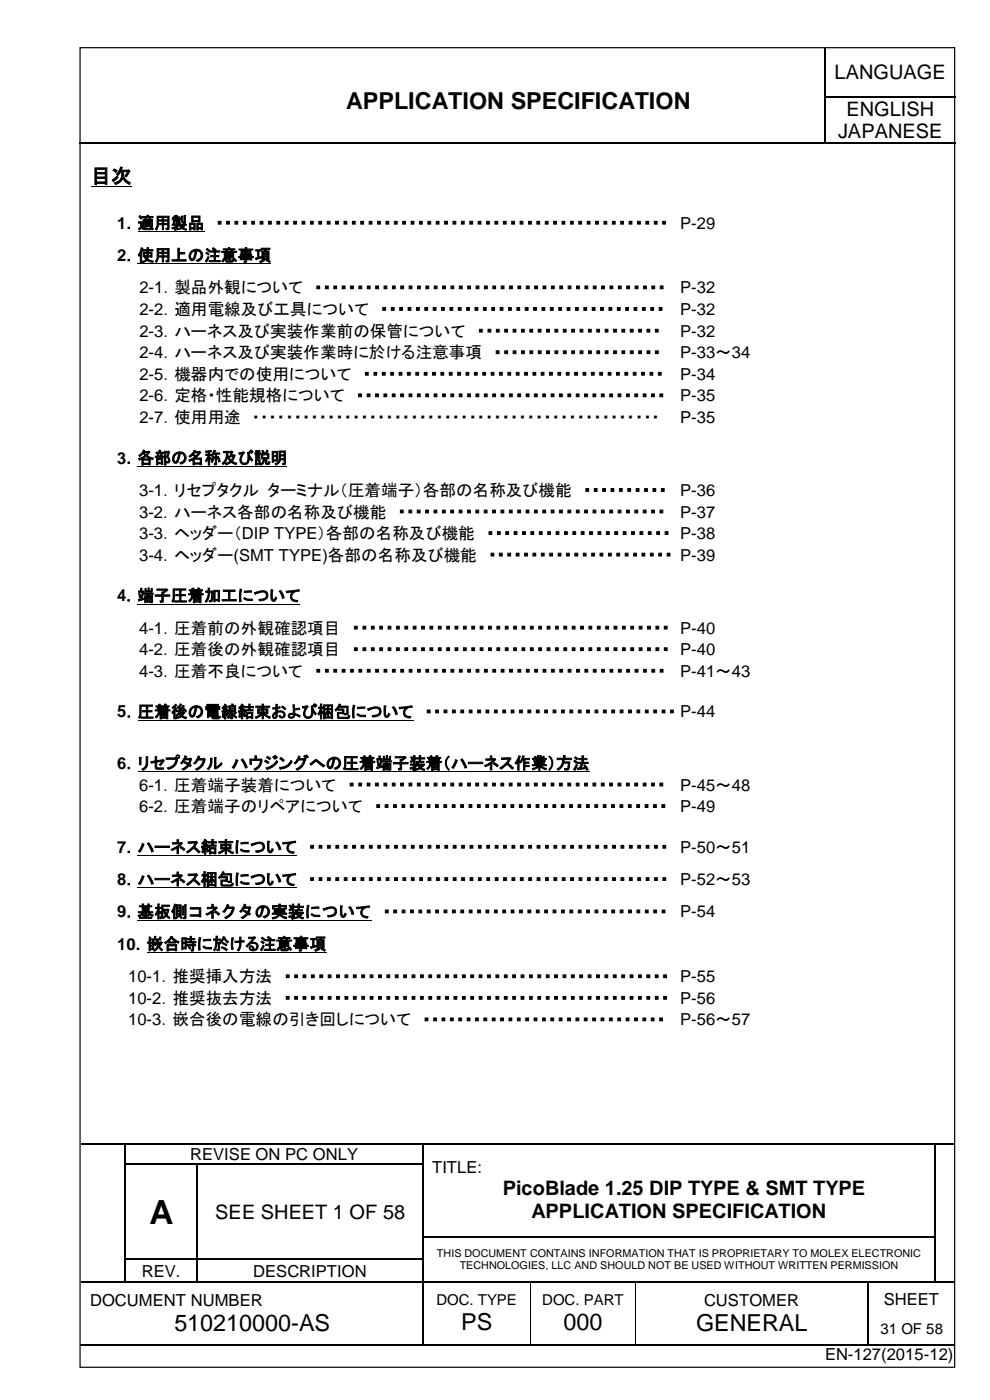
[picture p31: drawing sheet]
<svg xmlns="http://www.w3.org/2000/svg" width="210mm" height="297mm" viewBox="0 0 210 297" stroke-linecap="round" stroke-linejoin="round" font-family="sans-serif">
<defs><g id="words">
<text font-size="7.1" x="31.7" y="259.6">A</text>
<g font-size="5">
<text x="73.4" y="23">APPLICATION SPECIFICATION</text>
<text x="37" y="282.4">510210000-AS</text>
<text x="97.8" y="282.2">PS</text>
<text x="119.4" y="282.2">000</text>
<text x="147.6" y="282.4">GENERAL</text>
</g>
<g font-size="4.2">
<text x="176.9" y="16.7">LANGUAGE</text>
<text x="177.7" y="29.4">JAPANESE</text>
<text x="179.4" y="24.5">ENGLISH</text>
<text x="19.3" y="38.8">目次</text>
<text x="106.6" y="253.6">PicoBlade 1.25 DIP TYPE &amp; SMT TYPE</text>
<text x="45.6" y="258.6">SEE SHEET 1 OF 58</text>
<text x="112.7" y="258.4">APPLICATION SPECIFICATION</text>
</g>
<g font-size="3.5">
<text x="24.9" y="48.5">1．適用製品 ・・・・・・・・・・・・・・・・・・・・・・・・・・・・・・・・・・・・・・・・・・・・・・・・・・・・・・</text>
<text x="144.2" y="48.5">P-29</text>
<text x="24.9" y="55.4">2．使用上の注意事項</text>
<text x="29.6" y="62.2">2-1．製品外観について ・・・・・・・・・・・・・・・・・・・・・・・・・・・・・・・・・・・・・・・・・・</text>
<text x="144.2" y="62.2">P-32</text>
<text x="29.6" y="66.8">2-2．適用電線及び工具について ・・・・・・・・・・・・・・・・・・・・・・・・・・・・・・・・・・</text>
<text x="29.6" y="71.4">2-3．ハーネス及び実装作業前の保管について ・・・・・・・・・・・・・・・・・・・・・・</text>
<text x="144.2" y="66.8">P-32</text>
<text x="144.2" y="71.4">P-32</text>
<text x="29.6" y="76">2-4．ハーネス及び実装作業時に於ける注意事項 ・・・・・・・・・・・・・・・・・・・・</text>
<text x="144.2" y="76">P-33～34</text>
<text x="29.6" y="80.6">2-5．機器内での使用について ・・・・・・・・・・・・・・・・・・・・・・・・・・・・・・・・・・・・</text>
<text x="144.2" y="80.6">P-34</text>
<text x="29.6" y="85.1">2-6．定格・性能規格について ・・・・・・・・・・・・・・・・・・・・・・・・・・・・・・・・・・・・・</text>
<text x="29.6" y="89.7">2-7．使用用途 ・・・・・・・・・・・・・・・・・・・・・・・・・・・・・・・・・・・・・・・・・・・・・・・・・</text>
<text x="144.2" y="85.1">P-35</text>
<text x="144.2" y="89.7">P-35</text>
<text x="24.9" y="98.4">3．各部の名称及び説明</text>
<text x="29.5" y="105.2">3-1．リセプタクル ターミナル（圧着端子）各部の名称及び機能 ・・・・・・・・・・</text>
<text x="144.2" y="105.2">P-36</text>
<text x="29.5" y="109.8">3-2．ハーネス各部の名称及び機能 ・・・・・・・・・・・・・・・・・・・・・・・・・・・・・・・・</text>
<text x="144.2" y="109.8">P-37</text>
<text x="29.5" y="114.4">3-3．ヘッダー（DIP TYPE）各部の名称及び機能 ・・・・・・・・・・・・・・・・・・・・・・ P-38</text>
<text x="29.5" y="118.9">3-4．ヘッダー(SMT TYPE)各部の名称及び機能 ・・・・・・・・・・・・・・・・・・・・・・ P-39</text>
<text x="24.8" y="127.6">4．端子圧着加工について</text>
<text x="29.5" y="134.4">4-1．圧着前の外観確認項目 ・・・・・・・・・・・・・・・・・・・・・・・・・・・・・・・・・・・・・・ P-40</text>
<text x="29.5" y="139">4-2．圧着後の外観確認項目 ・・・・・・・・・・・・・・・・・・・・・・・・・・・・・・・・・・・・・・ P-40</text>
<text x="29.5" y="143.6">4-3．圧着不良について ・・・・・・・・・・・・・・・・・・・・・・・・・・・・・・・・・・・・・・・・・・</text>
<text x="144.2" y="143.6">P-41～43</text>
<text x="24.9" y="152.2">5．圧着後の電線結束および梱包について ・・・・・・・・・・・・・・・・・・・・・・・・・・・・・・ P-44</text>
<text x="24.9" y="163.1">6．リセプタクル ハウジングへの圧着端子装着（ハーネス作業）方法</text>
<text x="29.5" y="167.7">6-1．圧着端子装着について ・・・・・・・・・・・・・・・・・・・・・・・・・・・・・・・・・・・・・・</text>
<text x="144.2" y="167.7">P-45～48</text>
<text x="29.5" y="172.3">6-2．圧着端子のリペアについて ・・・・・・・・・・・・・・・・・・・・・・・・・・・・・・・・・・・</text>
<text x="144.2" y="172.3">P-49</text>
<text x="24.9" y="180.9">7．ハーネス結束について ・・・・・・・・・・・・・・・・・・・・・・・・・・・・・・・・・・・・・・・・・・・</text>
<text x="144.2" y="180.9">P-50～51</text>
<text x="24.9" y="187.8">8．ハーネス梱包について ・・・・・・・・・・・・・・・・・・・・・・・・・・・・・・・・・・・・・・・・・・・</text>
<text x="144.2" y="187.8">P-52～53</text>
<text x="24.9" y="194.6">9．基板側コネクタの実装について ・・・・・・・・・・・・・・・・・・・・・・・・・・・・・・・・・・</text>
<text x="144.2" y="194.6">P-54</text>
<text x="24.9" y="201.5">10．嵌合時に於ける注意事項</text>
<text x="27.2" y="208.4">10-1．推奨挿入方法 ・・・・・・・・・・・・・・・・・・・・・・・・・・・・・・・・・・・・・・・・・・・・・・ P-55</text>
<text x="27.2" y="213">10-2．推奨抜去方法 ・・・・・・・・・・・・・・・・・・・・・・・・・・・・・・・・・・・・・・・・・・・・・・ P-56</text>
<text x="27.2" y="217.5">10-3．嵌合後の電線の引き回しについて ・・・・・・・・・・・・・・・・・・・・・・・・・・・・・</text>
<text x="144.2" y="217.5">P-56～57</text>
<text x="40.3" y="246.1">REVISE ON PC ONLY</text>
<text x="91.6" y="248.9">TITLE:</text>
<text x="30.1" y="270.8">REV.</text>
<text x="53.7" y="270.8">DESCRIPTION</text>
<text x="19.1" y="277">DOCUMENT NUMBER</text>
<text x="149.3" y="277">CUSTOMER</text>
<text x="187.4" y="276.8">SHEET</text>
<text x="174.9" y="288.6">EN-127(2015-12)</text>
</g>
<g font-size="3.2">
<text x="92.5" y="276.9">DOC. TYPE</text>
<text x="115" y="276.9">DOC. PART</text>
<text x="186.6" y="283">31 OF 58</text>
</g>
<g font-size="2.3">
<text x="92.6" y="266.6">THIS DOCUMENT CONTAINS INFORMATION THAT IS PROPRIETARY TO MOLEX ELECTRONIC</text>
<text x="97.5" y="269.3">TECHNOLOGIES, LLC AND SHOULD NOT BE USED WITHOUT WRITTEN PERMISSION</text>
</g>
</g></defs>
<g fill="none" stroke="#000" stroke-width=".25">
<path d="M175 10.2v10.2M16.8 30.4h158M175 20.6v9.7M175.1 20.5h27.4M175.1 30.4h27.4M17.2 242.6h9.3M26.6 242.8v4M26.6 247.1v4.8M26.6 252.2v4.9M26.6 257.3v4.9M26.7 242.6h62.9M26.7 247h15"/>
<path d="M41.8 247.1v4.8M41.8 252.2v4.9M41.8 257.3v4.9M42 247h47.6M89.7 242.8v4M89.7 247.1v4.8M89.7 252.2v4.9M89.7 257.3v4.9M89.8 242.6h108.3M198.2 242.8v4M198.2 247.1v4.8M198.2 252.2v4.9"/>
<path d="M198.2 257.3v4.9M198.4 242.6h4M17.2 272h9.3M26.6 262.5v4.6M26.6 267.3v4.6M26.7 267.2h15M26.7 272h15M41.8 262.5v4.6M41.8 267.3v4.6M42 267.2h47.6M42 272h47.6M89.7 262.5v4.6"/>
<path d="M89.7 267.3v4.6M89.7 272.2v12.9M89.8 262.3h108.3M89.8 272h22.6M112.6 272h22M134.9 272h49M184 272.2v12.9M184.1 272h14M198.2 262.5v4.6M198.2 267.3v4.6M198.4 272h4M16.9 285.2h72.7"/>
<path d="M89.8 285.2h22.6M112.6 285.2h22M134.9 285.2h49M184.1 285.2h18.3"/>
</g>
<g fill="#000">
<path d="M174.8 20.4h.3v.2h-.3z" fill-rule="evenodd"/>
<path d="M174.8 30.3h.3v.3h-.3z" fill-rule="evenodd"/>
<path d="M26.5 242.5h.2v.3h-.2z" fill-rule="evenodd"/>
<path d="M26.5 246.8h.2v.3h-.2z" fill-rule="evenodd"/>
<path d="M26.5 251.9h.2v.3h-.2z" fill-rule="evenodd"/>
<path d="M26.5 257.1h.2v.2h-.2z" fill-rule="evenodd"/>
<path d="M41.7 246.8h.3v.3h-.3z" fill-rule="evenodd"/>
<path d="M41.7 251.9h.3v.3h-.3z" fill-rule="evenodd"/>
<path d="M41.7 257.1h.3v.2h-.3z" fill-rule="evenodd"/>
<path d="M89.6 242.5h.2v.3h-.2z" fill-rule="evenodd"/>
<path d="M89.6 246.8h.2v.3h-.2z" fill-rule="evenodd"/>
<path d="M89.6 251.9h.2v.3h-.2z" fill-rule="evenodd"/>
<path d="M89.6 257.1h.2v.2h-.2z" fill-rule="evenodd"/>
<path d="M198.1 242.5h.3v.3h-.3z" fill-rule="evenodd"/>
<path d="M198.1 246.8h.3v.3h-.3z" fill-rule="evenodd"/>
<path d="M198.1 251.9h.3v.3h-.3z" fill-rule="evenodd"/>
<path d="M198.1 257.1h.3v.2h-.3z" fill-rule="evenodd"/>
<path d="M26.5 262.2h.2v.3h-.2z" fill-rule="evenodd"/>
<path d="M26.5 267.1h.2v.2h-.2z" fill-rule="evenodd"/>
<path d="M26.5 271.9h.2v.3h-.2z" fill-rule="evenodd"/>
<path d="M41.7 262.2h.3v.3h-.3z" fill-rule="evenodd"/>
<path d="M41.7 267.1h.3v.2h-.3z" fill-rule="evenodd"/>
<path d="M41.7 271.9h.3v.3h-.3z" fill-rule="evenodd"/>
<path d="M89.6 262.2h.2v.3h-.2z" fill-rule="evenodd"/>
<path d="M89.6 267.1h.2v.2h-.2z" fill-rule="evenodd"/>
<path d="M89.6 271.9h.2v.3h-.2z" fill-rule="evenodd"/>
<path d="M112.4 271.9h.2v.3h-.2z" fill-rule="evenodd"/>
<path d="M134.6 271.9h.3v.3h-.3z" fill-rule="evenodd"/>
<path d="M183.9 271.9h.2v.3h-.2z" fill-rule="evenodd"/>
<path d="M198.1 262.2h.3v.3h-.3z" fill-rule="evenodd"/>
<path d="M198.1 267.1h.3v.2h-.3z" fill-rule="evenodd"/>
<path d="M198.1 271.9h.3v.3h-.3z" fill-rule="evenodd"/>
<path d="M89.6 285.1h.2v.3h-.2z" fill-rule="evenodd"/>
<path d="M112.4 285.1h.2v.3h-.2z" fill-rule="evenodd"/>
<path d="M134.6 285.1h.3v.3h-.3z" fill-rule="evenodd"/>
<path d="M183.9 285.1h.2v.3h-.2z" fill-rule="evenodd"/>
</g>
<path d="M112.5 272.2v12.9M134.7 272.2v12.9" fill="none" stroke="#000" stroke-width=".21"/>
<path d="M70.9 17.2h96.3v9.7h-96.3z" fill-rule="evenodd" fill="#fff"/>
<path d="M17 10.1h185.4v280h-185.4z" fill="none" stroke="#000" stroke-width=".25"/>
<path d="M19.3 39.5h8.5M29.2 49.1h14.2M29.2 56h28.3M29.2 99h31.7M29.1 128.2h34.6M29.2 152.8h58.5M29.2 163.7h95.8M29.1 195.2h49.7M29.2 181.5h33.8M29.2 188.4h33.8M31.1 202.1h38.1" fill="none" stroke="#000" stroke-width=".21"/>
<use href="#words"/>
</svg>
